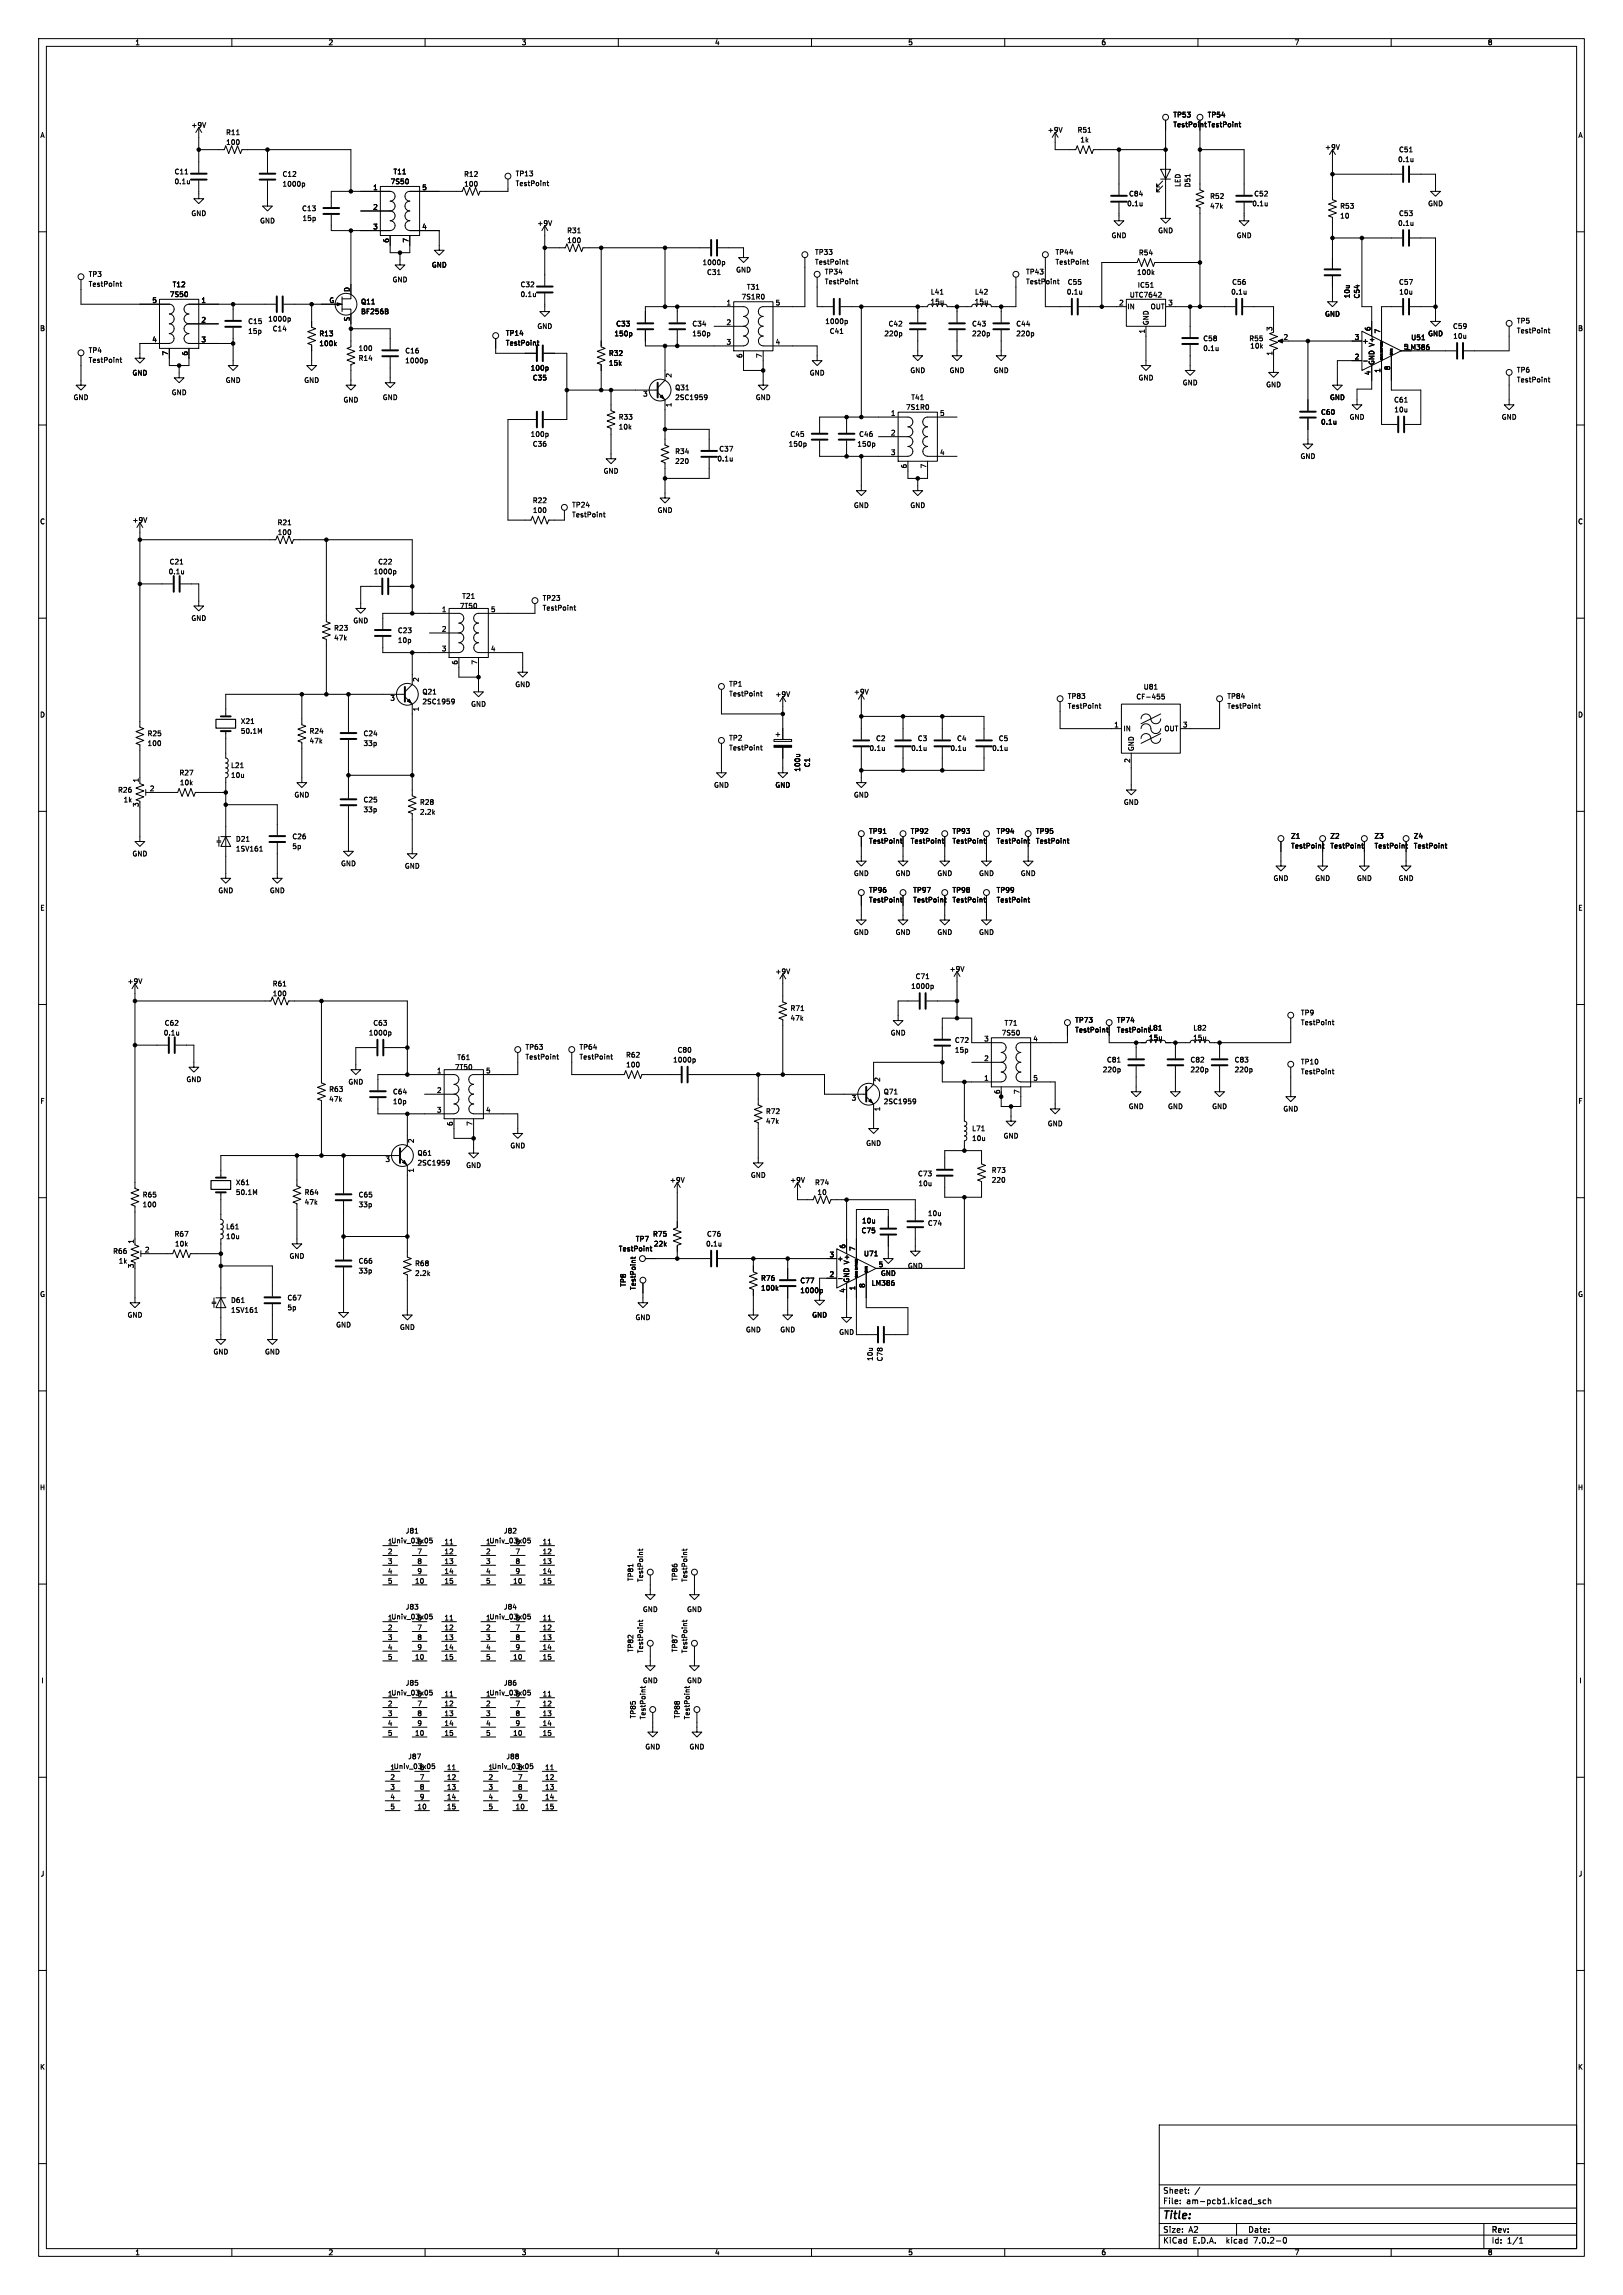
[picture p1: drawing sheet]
<svg xmlns="http://www.w3.org/2000/svg" width="420mm" height="594mm" viewBox="0 0 420 594" stroke-linecap="round" stroke-linejoin="round" font-family="sans-serif">
<defs><g id="words">
<text font-size="2.8" x="301" y="574.8">Title:</text>
<g font-size="2.1">
<text x="301" y="567.9">Sheet:</text>
<text x="301" y="570.6">File:</text>
<text x="307" y="570.6">am-pcb1.kicad_sch</text>
<text x="301" y="580.8">KiCad</text>
<text x="301" y="578">Size:</text>
<text x="307.6" y="578">A2</text>
<text x="308.6" y="580.8">E.D.A.</text>
<text x="317.4" y="580.8">kicad</text>
<text x="323" y="578">Date:</text>
<text x="324.5" y="580.8">7.0.2-0</text>
<text x="386" y="578.2">Rev:</text>
<text x="386" y="580.8">Id:</text>
<text x="390" y="580.8">1/1</text>
</g>
<g font-size="1.8">
<text x="35" y="11.8">1</text>
<text x="85" y="11.8">2</text>
<text x="135" y="11.8">3</text>
<text x="185" y="11.8">4</text>
<text x="235" y="11.8">5</text>
<text x="285" y="11.8">6</text>
<text x="335" y="11.8">7</text>
<text x="385" y="11.8">8</text>
<text x="10.4" y="35.8">A</text>
<text x="49.4" y="33.2">+9V</text>
<text x="58.4" y="35.1">R11</text>
<text x="271.1" y="34.5">+9V</text>
<text x="278.8" y="34.5">R51</text>
<text x="303.5" y="30.5">TP53</text>
<text x="303.5" y="33.1">TestPoint</text>
<text x="312.4" y="30.5">TP54</text>
<text x="312.4" y="33.1">TestPoint</text>
<text x="408.4" y="35.8">A</text>
<text x="58.4" y="37.7">100</text>
<text x="279.5" y="37">1k</text>
<text x="342.8" y="38.9">+9V</text>
<text x="361.9" y="39.6">C51</text>
<text x="45.1" y="45.3">C11</text>
<text x="45.1" y="47.8">0.1u</text>
<text x="73" y="45.9">C12</text>
<text x="101" y="47.8">7S50</text>
<text x="101.7" y="45.3">T11</text>
<text x="120" y="45.9">R12</text>
<text x="133.4" y="45.8">TP13</text>
<text x="361.7" y="42.1">0.1u</text>
<text x="73" y="48.4">1000p</text>
<text x="96.5" y="49.3">1</text>
<text x="109.2" y="49.3">5</text>
<text x="120" y="48.4">100</text>
<text x="133.4" y="48.3">TestPoint</text>
<text x="291.6" y="53.5">0.1u</text>
<text x="292.1" y="51">C84</text>
<text x="305.6" y="48.5" transform="rotate(-90 305.6 48.5)">LED</text>
<text x="308.2" y="48.6" transform="rotate(-90 308.2 48.6)">D51</text>
<text x="313.1" y="51.6">R52</text>
<text x="324" y="53.5">0.1u</text>
<text x="324.5" y="51">C52</text>
<text x="369.5" y="53.5">GND</text>
<text x="49.4" y="56.1">GND</text>
<text x="67.2" y="58">GND</text>
<text x="78.1" y="54.8">C13</text>
<text x="78.2" y="57.3">15p</text>
<text x="96.5" y="54.4">2</text>
<text x="96.5" y="59.4">3</text>
<text x="109.2" y="59.4">4</text>
<text x="139" y="58.6">+9V</text>
<text x="313.1" y="54.2">47k</text>
<text x="346.7" y="54.2">R53</text>
<text x="346.7" y="56.7">10</text>
<text x="361.7" y="58.6">0.1u</text>
<text x="361.9" y="56.1">C53</text>
<text x="100.7" y="62.9" transform="rotate(-90 100.7 62.9)">6</text>
<text x="105.8" y="62.9" transform="rotate(-90 105.8 62.9)">7</text>
<text x="146.7" y="60.5">R31</text>
<text x="146.7" y="63.1">100</text>
<text x="287.6" y="61.8">GND</text>
<text x="299.6" y="60.5">GND</text>
<text x="319.9" y="61.8">GND</text>
<text x="22.9" y="71.8">TP3</text>
<text x="111.7" y="69.4">GND</text>
<text x="181.7" y="68.8">1000p</text>
<text x="182.9" y="71.3">C31</text>
<text x="190.4" y="70.7">GND</text>
<text x="210.8" y="66.1">TP33</text>
<text x="210.8" y="68.6">TestPoint</text>
<text x="213.4" y="71.2">TP34</text>
<text x="265.4" y="71.2">TP43</text>
<text x="273.1" y="66.1">TP44</text>
<text x="273.1" y="68.6">TestPoint</text>
<text x="294.2" y="71.3">100k</text>
<text x="294.6" y="66.2">R54</text>
<text x="22.9" y="74.4">TestPoint</text>
<text x="43.9" y="77">7S50</text>
<text x="44.6" y="74.5">T12</text>
<text x="90.6" y="75.6" transform="rotate(-90 90.6 75.6)">D</text>
<text x="101.5" y="73.2">GND</text>
<text x="134.6" y="74.5">C32</text>
<text x="134.6" y="77">0.1u</text>
<text x="191.8" y="77.7">7S1R0</text>
<text x="193.2" y="75.1">T31</text>
<text x="213.4" y="73.7">TestPoint</text>
<text x="240.8" y="76.4">L41</text>
<text x="252.2" y="76.4">L42</text>
<text x="265.4" y="73.7">TestPoint</text>
<text x="276" y="76.4">0.1u</text>
<text x="276.2" y="73.8">C55</text>
<text x="292.3" y="77.2">UTC7642</text>
<text x="294.3" y="74.6">IC51</text>
<text x="318.5" y="76.4">0.1u</text>
<text x="318.8" y="73.8">C56</text>
<text x="349.4" y="77.3" transform="rotate(-90 349.4 77.3)">10u</text>
<text x="352" y="77.3" transform="rotate(-90 352 77.3)">C54</text>
<text x="361.9" y="73.8">C57</text>
<text x="362" y="76.4">10u</text>
<text x="39.3" y="78.5">5</text>
<text x="52" y="78.5">1</text>
<text x="52" y="83.6">2</text>
<text x="69.3" y="83.4">1000p</text>
<text x="85.2" y="78.5">G</text>
<text x="90.6" y="83.2" transform="rotate(-90 90.6 83.2)">S</text>
<text x="93.4" y="78.9">Q11</text>
<text x="93.4" y="81.5">BF256B</text>
<text x="187.9" y="79.1">1</text>
<text x="200.6" y="79.1">5</text>
<text x="240.7" y="78.9">15u</text>
<text x="252.2" y="78.9">15u</text>
<text x="289.5" y="79.1">2</text>
<text x="291.7" y="80.2">IN</text>
<text x="297.6" y="80.2">OUT</text>
<text x="302.2" y="79.1">3</text>
<text x="342.8" y="82.1">GND</text>
<text x="392.4" y="83.9">TP5</text>
<text x="10.3" y="85.8">B</text>
<text x="39.3" y="88.6">4</text>
<text x="52" y="88.6">3</text>
<text x="64.1" y="84">C15</text>
<text x="64.1" y="86.5">15p</text>
<text x="70.5" y="85.9">C14</text>
<text x="82.6" y="87.2">R13</text>
<text x="82.6" y="89.7">100k</text>
<text x="130.8" y="87.1">TP14</text>
<text x="130.8" y="89.6">TestPoint</text>
<text x="139" y="85.3">GND</text>
<text x="158.9" y="87.2">150p</text>
<text x="159.4" y="84.6">C33</text>
<text x="179.1" y="84.6">C34</text>
<text x="179.1" y="87.2">150p</text>
<text x="187.9" y="84.2">2</text>
<text x="187.9" y="89.3">3</text>
<text x="200.6" y="89.3">4</text>
<text x="213.5" y="84">1000p</text>
<text x="214.6" y="86.5">C41</text>
<text x="228.8" y="87.2">220p</text>
<text x="229.9" y="84.6">C42</text>
<text x="251.5" y="84.6">C43</text>
<text x="251.5" y="87.2">220p</text>
<text x="262.9" y="84.6">C44</text>
<text x="262.9" y="87.2">220p</text>
<text x="296.3" y="86.4" transform="rotate(-90 296.3 86.4)">1</text>
<text x="297.4" y="84.2" transform="rotate(-90 297.4 84.2)">GND</text>
<text x="311.3" y="88.5">C58</text>
<text x="323.2" y="88.5">R55</text>
<text x="329.3" y="85.8" transform="rotate(-90 329.3 85.8)">3</text>
<text x="332.1" y="88">2</text>
<text x="350.5" y="88">3</text>
<text x="352.6" y="89.1">+</text>
<text x="354.7" y="85.8" transform="rotate(-90 354.7 85.8)">6</text>
<text x="357.3" y="86.4" transform="rotate(-90 357.3 86.4)">7</text>
<text x="365.1" y="88.2">U51</text>
<text x="369.5" y="87.2">GND</text>
<text x="375.9" y="85.3">C59</text>
<text x="376" y="87.8">10u</text>
<text x="392.4" y="86.4">TestPoint</text>
<text x="408.3" y="85.8">B</text>
<text x="22.9" y="91.5">TP4</text>
<text x="22.9" y="94">TestPoint</text>
<text x="43.6" y="92.1" transform="rotate(-90 43.6 92.1)">7</text>
<text x="48.6" y="92.1" transform="rotate(-90 48.6 92.1)">6</text>
<text x="92.7" y="93.5">R14</text>
<text x="92.7" y="91">100</text>
<text x="104.8" y="91.6">C16</text>
<text x="104.8" y="94.2">1000p</text>
<text x="157.5" y="92.3">R32</text>
<text x="157.5" y="94.8">15k</text>
<text x="192.2" y="92.7" transform="rotate(-90 192.2 92.7)">6</text>
<text x="197.2" y="92.7" transform="rotate(-90 197.2 92.7)">7</text>
<text x="311.3" y="91">0.1u</text>
<text x="323.4" y="90.4">10k</text>
<text x="329.3" y="92.1" transform="rotate(-90 329.3 92.1)">1</text>
<text x="350.5" y="93.1">2</text>
<text x="355.8" y="94.5" transform="rotate(-90 355.8 94.5)">GND V+</text>
<text x="359.8" y="95.9" transform="rotate(-90 359.8 95.9)">8</text>
<text x="363.2" y="90.6">5LM386</text>
<text x="34.2" y="97.3">GND</text>
<text x="58.3" y="99.2">GND</text>
<text x="78.6" y="99.2">GND</text>
<text x="137.2" y="96.1">100p</text>
<text x="137.8" y="98.6">C35</text>
<text x="174" y="97.8" transform="rotate(-90 174 97.8)">2</text>
<text x="174.6" y="101.2">Q31</text>
<text x="209.5" y="97.3">GND</text>
<text x="235.5" y="96.7">GND</text>
<text x="245.7" y="96.7">GND</text>
<text x="257.1" y="96.7">GND</text>
<text x="294.5" y="98.6">GND</text>
<text x="306" y="99.9">GND</text>
<text x="327.6" y="100.4">GND</text>
<text x="354.7" y="97.2" transform="rotate(-90 354.7 97.2)">4</text>
<text x="357.3" y="96.6" transform="rotate(-90 357.3 96.6)">1</text>
<text x="392.4" y="96.6">TP6</text>
<text x="392.4" y="99.1">TestPoint</text>
<text x="19" y="103.7">GND</text>
<text x="44.4" y="102.4">GND</text>
<text x="88.8" y="104.3">GND</text>
<text x="99" y="103.7">GND</text>
<text x="166.3" y="102.9">3</text>
<text x="174" y="105.4" transform="rotate(-90 174 105.4)">1</text>
<text x="174.6" y="103.7">2SC1959</text>
<text x="195.5" y="103.7">GND</text>
<text x="230.5" y="107.7">1</text>
<text x="234.4" y="106.2">7S1R0</text>
<text x="235.7" y="103.7">T41</text>
<text x="243.2" y="107.7">5</text>
<text x="341.8" y="107.5">C60</text>
<text x="344.1" y="103.7">GND</text>
<text x="360.7" y="104.3">C61</text>
<text x="360.7" y="106.9">10u</text>
<text x="137.2" y="113.2">100p</text>
<text x="160" y="108.8">R33</text>
<text x="160" y="111.3">10k</text>
<text x="204.5" y="113.2">C45</text>
<text x="222.2" y="113.2">C46</text>
<text x="230.5" y="112.8">2</text>
<text x="341.8" y="110">0.1u</text>
<text x="349.2" y="108.8">GND</text>
<text x="388.5" y="108.8">GND</text>
<text x="137.8" y="115.8">C36</text>
<text x="174.6" y="117.7">R34</text>
<text x="185.6" y="119.6">0.1u</text>
<text x="186" y="117">C37</text>
<text x="204" y="115.8">150p</text>
<text x="221.8" y="115.8">150p</text>
<text x="230.5" y="117.9">3</text>
<text x="243.2" y="117.9">4</text>
<text x="336.5" y="118.9">GND</text>
<text x="156.1" y="122.7">GND</text>
<text x="174.6" y="120.2">220</text>
<text x="234.7" y="121.3" transform="rotate(-90 234.7 121.3)">6</text>
<text x="239.8" y="121.3" transform="rotate(-90 239.8 121.3)">7</text>
<text x="137.8" y="130.4">R22</text>
<text x="148" y="131.5">TP24</text>
<text x="220.9" y="131.6">GND</text>
<text x="235.5" y="131.6">GND</text>
<text x="10.3" y="135.8">C</text>
<text x="34.2" y="135.4">+9V</text>
<text x="71.8" y="136.1">R21</text>
<text x="137.8" y="132.9">100</text>
<text x="148" y="134">TestPoint</text>
<text x="170.1" y="132.9">GND</text>
<text x="408.3" y="135.8">C</text>
<text x="71.8" y="138.6">100</text>
<text x="43.6" y="148.8">0.1u</text>
<text x="43.8" y="146.2">C21</text>
<text x="96.6" y="148.8">1000p</text>
<text x="97.8" y="146.2">C22</text>
<text x="119.5" y="155.1">T21</text>
<text x="140.3" y="155.6">TP23</text>
<text x="49.4" y="160.8">GND</text>
<text x="91.3" y="161.5">GND</text>
<text x="114.3" y="158.5">1</text>
<text x="118.9" y="157.7">7T50</text>
<text x="127" y="158.5">5</text>
<text x="140.3" y="158.2">TestPoint</text>
<text x="86.4" y="163.4">R23</text>
<text x="86.4" y="165.9">47k</text>
<text x="102.9" y="164">C23</text>
<text x="102.9" y="166.6">10p</text>
<text x="114.3" y="163.6">2</text>
<text x="114.3" y="168.7">3</text>
<text x="118.5" y="172.1" transform="rotate(-90 118.5 172.1)">6</text>
<text x="123.6" y="172.1" transform="rotate(-90 123.6 172.1)">7</text>
<text x="127" y="168.7">4</text>
<text x="108.6" y="176.6" transform="rotate(-90 108.6 176.6)">2</text>
<text x="109.2" y="179.9">Q21</text>
<text x="133.3" y="178">GND</text>
<text x="188.6" y="177.9">TP1</text>
<text x="220.9" y="179.9">+9V</text>
<text x="295.9" y="178.6">U81</text>
<text x="10.3" y="185.8">D</text>
<text x="100.9" y="181.6">3</text>
<text x="108.6" y="184.2" transform="rotate(-90 108.6 184.2)">1</text>
<text x="109.2" y="182.4">2SC1959</text>
<text x="121.8" y="183.1">GND</text>
<text x="188.6" y="180.4">TestPoint</text>
<text x="200.6" y="180.5">+9V</text>
<text x="276.2" y="181">TP83</text>
<text x="276.2" y="183.6">TestPoint</text>
<text x="294" y="181.2">CF-455</text>
<text x="317.5" y="181">TP84</text>
<text x="317.5" y="183.6">TestPoint</text>
<text x="408.3" y="185.8">D</text>
<text x="38.1" y="190.7">R25</text>
<text x="62.2" y="187.5">X21</text>
<text x="62.2" y="190.1">50.1M</text>
<text x="80" y="190.1">R24</text>
<text x="94" y="190.7">C24</text>
<text x="188.6" y="191.8">TP2</text>
<text x="226.6" y="192">C2</text>
<text x="237.4" y="192">C3</text>
<text x="247.6" y="192">C4</text>
<text x="258.4" y="192">C5</text>
<text x="288.3" y="188.3">1</text>
<text x="290.7" y="189.4">IN</text>
<text x="301.2" y="189.4">OUT</text>
<text x="306" y="188.3">3</text>
<text x="38.1" y="193.2">100</text>
<text x="80" y="192.6">47k</text>
<text x="94" y="193.2">33p</text>
<text x="188.6" y="194.4">TestPoint</text>
<text x="224.9" y="194.5">0.1u</text>
<text x="235.7" y="194.5">0.1u</text>
<text x="245.9" y="194.5">0.1u</text>
<text x="256.7" y="194.5">0.1u</text>
<text x="292.5" y="197.5" transform="rotate(-90 292.5 197.5)">2</text>
<text x="293.6" y="194.4" transform="rotate(-90 293.6 194.4)">GND</text>
<text x="35.9" y="202.6" transform="rotate(-90 35.9 202.6)">1</text>
<text x="46.4" y="200.8">R27</text>
<text x="46.5" y="203.4">10k</text>
<text x="59.7" y="198.9">L21</text>
<text x="59.7" y="201.5">10u</text>
<text x="207.2" y="199.8" transform="rotate(-90 207.2 199.8)">100u</text>
<text x="209.7" y="198.7" transform="rotate(-90 209.7 198.7)">C1</text>
<text x="30.5" y="205.3">R26</text>
<text x="31.9" y="207.8">1k</text>
<text x="35.9" y="208.9" transform="rotate(-90 35.9 208.9)">3</text>
<text x="38.7" y="204.9">2</text>
<text x="76.1" y="206.6">GND</text>
<text x="94" y="207.8">C25</text>
<text x="108.6" y="208.5">R28</text>
<text x="184.7" y="204">GND</text>
<text x="200.6" y="204">GND</text>
<text x="220.9" y="206.6">GND</text>
<text x="290.7" y="208.5">GND</text>
<text x="94" y="210.4">33p</text>
<text x="108.6" y="211">2.2k</text>
<text x="224.8" y="216">TP91</text>
<text x="235.6" y="216">TP92</text>
<text x="246.4" y="216">TP93</text>
<text x="257.8" y="216">TP94</text>
<text x="268" y="216">TP95</text>
<text x="34.2" y="221.8">GND</text>
<text x="61" y="218">D21</text>
<text x="61" y="220.5">1SV161</text>
<text x="75.6" y="217.4">C26</text>
<text x="75.6" y="219.9">5p</text>
<text x="224.8" y="218.5">TestPoint</text>
<text x="235.6" y="218.5">TestPoint</text>
<text x="246.4" y="218.5">TestPoint</text>
<text x="257.8" y="218.5">TestPoint</text>
<text x="268" y="218.5">TestPoint</text>
<text x="334" y="217.2">Z1</text>
<text x="334" y="219.8">TestPoint</text>
<text x="344.2" y="217.2">Z2</text>
<text x="344.2" y="219.8">TestPoint</text>
<text x="355.6" y="217.2">Z3</text>
<text x="355.6" y="219.8">TestPoint</text>
<text x="365.8" y="217.2">Z4</text>
<text x="365.8" y="219.8">TestPoint</text>
<text x="88.2" y="224.3">GND</text>
<text x="104.7" y="225">GND</text>
<text x="220.9" y="226.9">GND</text>
<text x="231.7" y="226.9">GND</text>
<text x="242.5" y="226.9">GND</text>
<text x="253.3" y="226.9">GND</text>
<text x="264.1" y="226.9">GND</text>
<text x="56.4" y="231.3">GND</text>
<text x="69.8" y="231.3">GND</text>
<text x="224.8" y="231.2">TP96</text>
<text x="224.8" y="233.7">TestPoint</text>
<text x="236.2" y="231.2">TP97</text>
<text x="236.2" y="233.7">TestPoint</text>
<text x="246.4" y="231.2">TP98</text>
<text x="246.4" y="233.7">TestPoint</text>
<text x="257.8" y="231.2">TP99</text>
<text x="257.8" y="233.7">TestPoint</text>
<text x="329.5" y="228.2">GND</text>
<text x="340.3" y="228.2">GND</text>
<text x="351.1" y="228.2">GND</text>
<text x="361.9" y="228.2">GND</text>
<text x="10.4" y="235.8">E</text>
<text x="408.3" y="235.8">E</text>
<text x="220.9" y="242.1">GND</text>
<text x="231.7" y="242.1">GND</text>
<text x="242.5" y="242.1">GND</text>
<text x="253.3" y="242.1">GND</text>
<text x="245.7" y="251.6">+9V</text>
<text x="32.9" y="254.8">+9V</text>
<text x="70.5" y="255.5">R61</text>
<text x="70.5" y="258">100</text>
<text x="200.6" y="252.3">+9V</text>
<text x="235.7" y="256.1">1000p</text>
<text x="236.9" y="253.6">C71</text>
<text x="204.5" y="261.8">R71</text>
<text x="336.6" y="263">TP9</text>
<text x="42.3" y="268.2">0.1u</text>
<text x="42.5" y="265.6">C62</text>
<text x="95.4" y="268.2">1000p</text>
<text x="96.5" y="265.6">C63</text>
<text x="204.5" y="264.3">47k</text>
<text x="230.4" y="268.2">GND</text>
<text x="254.6" y="269.6">3</text>
<text x="259.1" y="268.2">7S50</text>
<text x="259.9" y="265.6">T71</text>
<text x="267.3" y="269.6">4</text>
<text x="278.1" y="264.9">TP73</text>
<text x="278.1" y="267.4">TestPoint</text>
<text x="288.9" y="264.9">TP74</text>
<text x="288.9" y="267.4">TestPoint</text>
<text x="297.2" y="269.4">15u</text>
<text x="297.3" y="266.9">L81</text>
<text x="308.7" y="269.4">15u</text>
<text x="308.7" y="266.9">L82</text>
<text x="336.6" y="265.5">TestPoint</text>
<text x="118.3" y="274.5">T61</text>
<text x="135.9" y="271.8">TP63</text>
<text x="135.9" y="274.4">TestPoint</text>
<text x="149.9" y="271.8">TP64</text>
<text x="149.9" y="274.4">TestPoint</text>
<text x="161.9" y="273.9">R62</text>
<text x="174.1" y="275.1">1000p</text>
<text x="175.3" y="272.6">C80</text>
<text x="247" y="270.1">C72</text>
<text x="247" y="272.6">15p</text>
<text x="254.6" y="274.7">2</text>
<text x="286.4" y="275.1">C81</text>
<text x="308" y="275.1">C82</text>
<text x="319.4" y="275.1">C83</text>
<text x="336.6" y="275.7">TP10</text>
<text x="48.2" y="280.2">GND</text>
<text x="90.1" y="280.9">GND</text>
<text x="113" y="277.9">1</text>
<text x="117.7" y="277">7T50</text>
<text x="125.7" y="277.9">5</text>
<text x="162" y="276.4">100</text>
<text x="228" y="280.1" transform="rotate(-90 228 280.1)">2</text>
<text x="254.6" y="279.8">1</text>
<text x="267.3" y="279.8">5</text>
<text x="285.3" y="277.7">220p</text>
<text x="308" y="277.7">220p</text>
<text x="319.4" y="277.7">220p</text>
<text x="336.6" y="278.2">TestPoint</text>
<text x="10.4" y="285.8">F</text>
<text x="85.1" y="282.8">R63</text>
<text x="85.1" y="285.3">47k</text>
<text x="101.6" y="283.4">C64</text>
<text x="101.6" y="285.9">10p</text>
<text x="113" y="283">2</text>
<text x="220.3" y="285.1">3</text>
<text x="228" y="287.7" transform="rotate(-90 228 287.7)">1</text>
<text x="228.6" y="283.4">Q71</text>
<text x="228.6" y="285.9">2SC1959</text>
<text x="258.8" y="283.2" transform="rotate(-90 258.8 283.2)">6</text>
<text x="263.9" y="283.2" transform="rotate(-90 263.9 283.2)">7</text>
<text x="292" y="287.2">GND</text>
<text x="302.2" y="287.2">GND</text>
<text x="313.6" y="287.2">GND</text>
<text x="332" y="287.8">GND</text>
<text x="408.4" y="285.8">F</text>
<text x="113" y="288">3</text>
<text x="117.2" y="291.5" transform="rotate(-90 117.2 291.5)">6</text>
<text x="122.3" y="291.5" transform="rotate(-90 122.3 291.5)">7</text>
<text x="125.7" y="288">4</text>
<text x="198.1" y="288.5">R72</text>
<text x="198.1" y="291">47k</text>
<text x="251.5" y="292.9">L71</text>
<text x="271.1" y="291.7">GND</text>
<text x="107.3" y="295.9" transform="rotate(-90 107.3 295.9)">2</text>
<text x="108" y="299.3">Q61</text>
<text x="132" y="297.4">GND</text>
<text x="224.1" y="296.7">GND</text>
<text x="251.5" y="295.5">10u</text>
<text x="259.6" y="294.8">GND</text>
<text x="99.7" y="301">3</text>
<text x="107.3" y="303.6" transform="rotate(-90 107.3 303.6)">1</text>
<text x="108" y="301.8">2SC1959</text>
<text x="120.6" y="302.4">GND</text>
<text x="194.2" y="305">GND</text>
<text x="237.5" y="304.6">C73</text>
<text x="256.5" y="303.7">R73</text>
<text x="36.8" y="310.1">R65</text>
<text x="61" y="306.9">X61</text>
<text x="61" y="309.4">50.1M</text>
<text x="78.7" y="309.4">R64</text>
<text x="78.7" y="312">47k</text>
<text x="92.7" y="310.1">C65</text>
<text x="173.3" y="306.3">+9V</text>
<text x="204.4" y="306.3">+9V</text>
<text x="210.8" y="306.9">R74</text>
<text x="211.5" y="309.4">10</text>
<text x="237.6" y="307.1">10u</text>
<text x="256.5" y="306.3">220</text>
<text x="36.8" y="312.6">100</text>
<text x="92.7" y="312.6">33p</text>
<text x="223" y="316.8">10u</text>
<text x="240" y="317.4">C74</text>
<text x="240" y="314.9">10u</text>
<text x="34.7" y="322" transform="rotate(-90 34.7 322)">1</text>
<text x="45.1" y="320.2">R67</text>
<text x="45.2" y="322.8">10k</text>
<text x="58.4" y="318.3">L61</text>
<text x="58.4" y="320.9">10u</text>
<text x="164.5" y="321.5">TP7</text>
<text x="168.9" y="320.2">R75</text>
<text x="169.1" y="322.8">22k</text>
<text x="182.6" y="322.8">0.1u</text>
<text x="182.9" y="320.2">C76</text>
<text x="218.8" y="323.2" transform="rotate(-90 218.8 323.2)">6</text>
<text x="221.4" y="323.9" transform="rotate(-90 221.4 323.9)">7</text>
<text x="222.9" y="319.3">C75</text>
<text x="29.2" y="324.7">R66</text>
<text x="30.6" y="327.2">1k</text>
<text x="34.7" y="328.3" transform="rotate(-90 34.7 328.3)">3</text>
<text x="37.4" y="324.2">2</text>
<text x="74.8" y="325.9">GND</text>
<text x="92.7" y="327.2">C66</text>
<text x="92.7" y="329.8">33p</text>
<text x="107.3" y="327.8">R68</text>
<text x="160" y="324">TestPoint</text>
<text x="214.6" y="325.5">3</text>
<text x="216.7" y="326.6">+</text>
<text x="223.5" y="325.3">U71</text>
<text x="227.3" y="328">5</text>
<text x="234.9" y="328.5">GND</text>
<text x="10.3" y="335.8">G</text>
<text x="107.3" y="330.4">2.2k</text>
<text x="162.1" y="333.1" transform="rotate(-90 162.1 333.1)">TP8</text>
<text x="164.7" y="334" transform="rotate(-90 164.7 334)">TestPoint</text>
<text x="196.9" y="331.7">R76</text>
<text x="196.9" y="334.2">100k</text>
<text x="207" y="332.3">C77</text>
<text x="207" y="334.8">1000p</text>
<text x="214.6" y="330.6">2</text>
<text x="218.8" y="334.7" transform="rotate(-90 218.8 334.7)">4</text>
<text x="219.9" y="332" transform="rotate(-90 219.9 332)">GND V+</text>
<text x="221.4" y="334" transform="rotate(-90 221.4 334)">1</text>
<text x="223.9" y="333.4" transform="rotate(-90 223.9 333.4)">8</text>
<text x="225.5" y="332.9">LM386</text>
<text x="227.9" y="330.4">GND</text>
<text x="408.3" y="335.8">G</text>
<text x="32.9" y="341.2">GND</text>
<text x="59.7" y="337.4">D61</text>
<text x="59.7" y="339.9">1SV161</text>
<text x="74.3" y="336.7">C67</text>
<text x="74.3" y="339.3">5p</text>
<text x="164.4" y="341.8">GND</text>
<text x="210.1" y="341.2">GND</text>
<text x="86.9" y="343.7">GND</text>
<text x="103.4" y="344.4">GND</text>
<text x="192.9" y="345">GND</text>
<text x="201.8" y="345">GND</text>
<text x="217.1" y="345.6">GND</text>
<text x="55.2" y="350.7">GND</text>
<text x="68.5" y="350.7">GND</text>
<text x="226" y="352.3" transform="rotate(-90 226 352.3)">10u</text>
<text x="228.5" y="352.4" transform="rotate(-90 228.5 352.4)">C78</text>
<text x="10.3" y="385.8">H</text>
<text x="408.2" y="385.8">H</text>
<text x="100.3" y="399.8">1Univ_03x05</text>
<text x="104.9" y="397.1">J81</text>
<text x="107.9" y="399.8">6</text>
<text x="114.9" y="399.8">11</text>
<text x="125.7" y="399.8">1Univ_03x05</text>
<text x="130.3" y="397.1">J82</text>
<text x="133.3" y="399.8">6</text>
<text x="140.3" y="399.8">11</text>
<text x="100.3" y="402.3">2</text>
<text x="100.3" y="404.9">3</text>
<text x="100.3" y="407.4">4</text>
<text x="107.9" y="402.3">7</text>
<text x="107.9" y="404.9">8</text>
<text x="107.9" y="407.4">9</text>
<text x="114.9" y="402.3">12</text>
<text x="114.9" y="404.9">13</text>
<text x="114.9" y="407.4">14</text>
<text x="125.7" y="402.3">2</text>
<text x="125.7" y="404.9">3</text>
<text x="125.7" y="407.4">4</text>
<text x="133.3" y="402.3">7</text>
<text x="133.3" y="404.9">8</text>
<text x="133.3" y="407.4">9</text>
<text x="140.3" y="402.3">12</text>
<text x="140.3" y="404.9">13</text>
<text x="140.3" y="407.4">14</text>
<text x="100.3" y="410">5</text>
<text x="107.3" y="410">10</text>
<text x="114.9" y="410">15</text>
<text x="125.7" y="410">5</text>
<text x="132.7" y="410">10</text>
<text x="140.3" y="410">15</text>
<text x="164" y="409.3" transform="rotate(-90 164 409.3)">TP81</text>
<text x="166.6" y="409.5" transform="rotate(-90 166.6 409.5)">TestPoint</text>
<text x="175.5" y="409.3" transform="rotate(-90 175.5 409.3)">TP86</text>
<text x="178" y="409.5" transform="rotate(-90 178 409.5)">TestPoint</text>
<text x="100.3" y="419.5">1Univ_03x05</text>
<text x="104.9" y="416.7">J83</text>
<text x="107.9" y="419.5">6</text>
<text x="114.9" y="419.5">11</text>
<text x="125.7" y="419.5">1Univ_03x05</text>
<text x="130.3" y="416.7">J84</text>
<text x="133.3" y="419.5">6</text>
<text x="140.3" y="419.5">11</text>
<text x="166.3" y="417.4">GND</text>
<text x="177.7" y="417.4">GND</text>
<text x="100.3" y="422">2</text>
<text x="100.3" y="424.6">3</text>
<text x="107.9" y="422">7</text>
<text x="107.9" y="424.6">8</text>
<text x="114.9" y="422">12</text>
<text x="114.9" y="424.6">13</text>
<text x="125.7" y="422">2</text>
<text x="125.7" y="424.6">3</text>
<text x="133.3" y="422">7</text>
<text x="133.3" y="424.6">8</text>
<text x="140.3" y="422">12</text>
<text x="140.3" y="424.6">13</text>
<text x="100.3" y="427.1">4</text>
<text x="100.3" y="429.6">5</text>
<text x="107.3" y="429.6">10</text>
<text x="107.9" y="427.1">9</text>
<text x="114.9" y="427.1">14</text>
<text x="114.9" y="429.6">15</text>
<text x="125.7" y="427.1">4</text>
<text x="125.7" y="429.6">5</text>
<text x="132.7" y="429.6">10</text>
<text x="133.3" y="427.1">9</text>
<text x="140.3" y="427.1">14</text>
<text x="140.3" y="429.6">15</text>
<text x="164" y="427.7" transform="rotate(-90 164 427.7)">TP82</text>
<text x="166.6" y="428" transform="rotate(-90 166.6 428)">TestPoint</text>
<text x="175.5" y="427.7" transform="rotate(-90 175.5 427.7)">TP87</text>
<text x="178" y="428" transform="rotate(-90 178 428)">TestPoint</text>
<text x="10.6" y="435.8">I</text>
<text x="104.9" y="436.4">J85</text>
<text x="130.3" y="436.4">J86</text>
<text x="166.3" y="435.8">GND</text>
<text x="177.7" y="435.8">GND</text>
<text x="408.6" y="435.8">I</text>
<text x="100.3" y="439.2">1Univ_03x05</text>
<text x="100.3" y="441.7">2</text>
<text x="107.9" y="439.2">6</text>
<text x="107.9" y="441.7">7</text>
<text x="114.9" y="439.2">11</text>
<text x="114.9" y="441.7">12</text>
<text x="125.7" y="439.2">1Univ_03x05</text>
<text x="125.7" y="441.7">2</text>
<text x="133.3" y="439.2">6</text>
<text x="133.3" y="441.7">7</text>
<text x="140.3" y="439.2">11</text>
<text x="140.3" y="441.7">12</text>
<text x="100.3" y="444.2">3</text>
<text x="100.3" y="446.8">4</text>
<text x="100.3" y="449.3">5</text>
<text x="107.3" y="449.3">10</text>
<text x="107.9" y="444.2">8</text>
<text x="107.9" y="446.8">9</text>
<text x="114.9" y="444.2">13</text>
<text x="114.9" y="446.8">14</text>
<text x="114.9" y="449.3">15</text>
<text x="125.7" y="444.2">3</text>
<text x="125.7" y="446.8">4</text>
<text x="125.7" y="449.3">5</text>
<text x="132.7" y="449.3">10</text>
<text x="133.3" y="444.2">8</text>
<text x="133.3" y="446.8">9</text>
<text x="140.3" y="444.2">13</text>
<text x="140.3" y="446.8">14</text>
<text x="140.3" y="449.3">15</text>
<text x="164.7" y="444.9" transform="rotate(-90 164.7 444.9)">TP85</text>
<text x="167.2" y="445.1" transform="rotate(-90 167.2 445.1)">TestPoint</text>
<text x="176.1" y="444.9" transform="rotate(-90 176.1 444.9)">TP88</text>
<text x="178.6" y="445.1" transform="rotate(-90 178.6 445.1)">TestPoint</text>
<text x="105.6" y="455.5">J87</text>
<text x="131" y="455.5">J88</text>
<text x="166.9" y="452.9">GND</text>
<text x="178.3" y="452.9">GND</text>
<text x="100.9" y="458.2">1Univ_03x05</text>
<text x="100.9" y="460.8">2</text>
<text x="108.6" y="458.2">6</text>
<text x="108.6" y="460.8">7</text>
<text x="115.6" y="458.2">11</text>
<text x="115.6" y="460.8">12</text>
<text x="126.3" y="458.2">1Univ_03x05</text>
<text x="126.3" y="460.8">2</text>
<text x="134" y="458.2">6</text>
<text x="134" y="460.8">7</text>
<text x="141" y="458.2">11</text>
<text x="141" y="460.8">12</text>
<text x="100.9" y="463.3">3</text>
<text x="100.9" y="465.8">4</text>
<text x="108.6" y="463.3">8</text>
<text x="108.6" y="465.8">9</text>
<text x="115.6" y="463.3">13</text>
<text x="115.6" y="465.8">14</text>
<text x="126.3" y="463.3">3</text>
<text x="126.3" y="465.8">4</text>
<text x="134" y="463.3">8</text>
<text x="134" y="465.8">9</text>
<text x="141" y="463.3">13</text>
<text x="141" y="465.8">14</text>
<text x="100.9" y="468.4">5</text>
<text x="107.9" y="468.4">10</text>
<text x="115.6" y="468.4">15</text>
<text x="126.3" y="468.4">5</text>
<text x="133.3" y="468.4">10</text>
<text x="141" y="468.4">15</text>
<text x="10.4" y="485.8">J</text>
<text x="408.4" y="485.8">J</text>
<text x="10.3" y="535.8">K</text>
<text x="408.3" y="535.8">K</text>
<text x="35" y="583.8">1</text>
<text x="85" y="583.8">2</text>
<text x="135" y="583.8">3</text>
<text x="185" y="583.8">4</text>
<text x="235" y="583.8">5</text>
<text x="285" y="583.8">6</text>
<text x="335" y="583.8">7</text>
<text x="385" y="583.8">8</text>
</g>
<g font-size=".7">
<text x="357.9" y="93.2" transform="rotate(-90 357.9 93.2)">GAINBYPASS</text>
<text x="360.4" y="91.9" transform="rotate(-90 360.4 91.9)">GAIN</text>
<text x="224.5" y="329.4" transform="rotate(-90 224.5 329.4)">GAIN</text>
<text x="222" y="330.7" transform="rotate(-90 222 330.7)">GAINBYPASS</text>
</g>
</g></defs>
<g fill="none" stroke="#000" stroke-width=".26">
<path d="M10 10h400v574h-400zM12 12h396v570h-396zM60 10v2M110 10v2M160 10v2M210 10v2M260 10v2M310 10v2M360 10v2M51.4 38.7h6.6l.4-1 .8 2.1 .7-2.1 .8 2.1 .8-2.1 .7 2.1 .4-1.1h28.2v10.8M51.4 33v11.7M51.4 33l-.7 1.3"/>
<path d="M51.4 33l.8 1.3M53.2 31.7l-.4 1.3M69.2 38.7v6M273 34.3v4.4h5.4l.4-1 .7 2.1 .8-2.1 .8 2.1 .7-2.1 .8 2.1 .4-1.1h18.6M273 34.3l-.7 1.3M273 34.3l.8 1.3M274.9 33l-.5 1.2M289.6 38.7v11.7M301.6 31.1v25.4h1.3l-1.3 1.3-1.2-1.3h1.2M310.5 31.1v18l1 .4-2 .8 2 .8-2 .7 2 .8-2 .7 1 .4v25.7M310.5 38.7h11.4v11.7M311.7 32h.5"/>
<path d="M320.6 32h.5M320.8 31.6v1.1l.3 .1M344.8 38.7v13l1 .4-2 .7 2 .8-2 .8 2 .7-2 .8 1 .4v13.2M344.8 38.7l-.8 1.3M344.8 38.7l.8 1.3M346.6 37.4l-.4 1.3M10 60h2M51.4 46.7v4.7h1.3l-1.3 1.3-1.2-1.3h1.2M69.2 46.7v6.6h1.3l-1.3 1.3-1.3-1.3h1.3M78.4 47.4l.4 .2v.5l-.4 .1M85.7 55.6v4.1h15.3M90.8 59.7v17.6h-2.3"/>
<path d="M93.3 54.6h7.7M98.4 48.3h10.2v12.7h-10.2zM101 54.6a1.27 1.27 0 0 1 1.2 1.3 1.27 1.27 0 0 1-1.2 1.2 1.26 1.26 0 0 1 1.2 1.3 1.26 1.26 0 0 1-1.2 1.3M101 52.1a1.26 1.26 0 0 1 1.2 1.2 1.26 1.26 0 0 1-1.2 1.3M101 52a1.26 1.26 0 0 0 1.2-1.2 1.26 1.26 0 0 0-1.2-1.3h-15.3v4.1M106 52.1a1.27 1.27 0 0 0-1.2 1.2 1.27 1.27 0 0 0 1.2 1.3 1.26 1.26 0 0 0-1.2 1.3 1.26 1.26 0 0 0 1.2 1.2M106 59.7h7.7v5.1h1.2l-1.2 1.2-1.3-1.2h1.3M106.1 57.1a1.23 1.23 0 0 0-1.3 1.3 1.24 1.24 0 0 0 1.3 1.3M131.4 46.4v3.1h-7.2l-.4 1-.7-2-.8 2-.8-2-.7 2-.8-2-.4 1h-13.6a1.26 1.26 0 0 0-1.2 1.3 1.26 1.26 0 0 0 1.2 1.2M141 58.4l-.8 1.3M141 58.4v15.5M141 58.4l.7 1.3"/>
<path d="M141.5 47.2h.5M141.7 46.8v1.1l.3 .2M142.8 57.1l-.4 1.3M289.6 52.5v4.6h-1.3l1.3 1.3 1.2-1.3h-1.2M300.4 43.8h2.5l-1.3 2.6zM300.4 46.4h2.5M300.9 48.1l-1.6 1.6v-.8v.8h.8M300.9 46.9l-1.6 1.5v-.8v.8h.8M321.9 52.5v4.6h-1.2l1.2 1.3 1.3-1.3h-1.3M344.8 45.1h18M364.9 45.1h6.6v4.4h1.2l-1.2 1.3-1.3-1.3h1.3M408 60h2"/>
<path d="M21 72.4v6.3h22.8a1.27 1.27 0 0 1 1.3 1.3 1.27 1.27 0 0 1-1.3 1.3 1.26 1.26 0 0 1 1.3 1.2 1.26 1.26 0 0 1-1.3 1.3M31 73.3h.5M31.2 72.8v1.1l.3 .2M41.3 77.5h10.1v12.7h-10.1zM60.3 78.7v4.1M71.4 78.7h-22.5a1.27 1.27 0 0 0-1.3 1.3 1.27 1.27 0 0 0 1.3 1.3 1.26 1.26 0 0 0-1.3 1.2 1.26 1.26 0 0 0 1.3 1.3M73.4 78.7h15.1M80.6 78.7v6l1.1 .4-2.1 .8 2.1 .7-2.1 .8 2.1 .7-2.1 .8 1 .4v5.3h1.3l-1.3 1.3-1.2-1.3h1.2M88.5 76.8v3.8M101 61v4.4h5v-4.4M103.5 65.4v3.2h1.3l-1.3 1.2-1.3-1.2h1.3M141 75.9v4.7h1.2l-1.2 1.3-1.3-1.3h1.3"/>
<path d="M141 64.1h5.3l.4-1 .7 2.1 .8-2.1 .8 2.1 .7-2.1 .8 2.1 .4-1.1h32.9M155.6 64.1v25.7l1 .4-2 .7 2 .8-2 .8 2 .7-2 .8 1 .4v6.6M172.1 64.1v15.3M175.3 79.4v4M185.8 64.1h6.6v2.6h1.3l-1.3 1.2-1.3-1.2h1.3M187.1 67.7l.4 .2v.5l-.4 .1M189.9 78.1h10.1v12.7h-10.1zM208.3 66.7v12.7h-10.8a1.27 1.27 0 0 0-1.3 1.2 1.27 1.27 0 0 0 1.3 1.3 1.27 1.27 0 0 0-1.3 1.3 1.27 1.27 0 0 0 1.3 1.3 1.26 1.26 0 0 0-1.3 1.2 1.26 1.26 0 0 0 1.3 1.3M211.5 71.8v7.6h4M217.6 79.4h22.4l.2-.5 .5-.2 .4 .2 .2 .5M219 67.6h.5M219.2 67.1v1.1l.3 .2"/>
<path d="M221.5 72.6h.5M221.7 72.2v1.1l.3 .2M222.9 79.4v28.5M237.5 79.4v4M243.3 76.2h.8M243.8 79.4l.2-.5 .5-.2 .4 .2 .2 .5h6.4l.2-.5 .5-.2 .4 .3 .1 .4M247.6 79.4v4M259.1 79.4v4M262.9 71.8v7.6h-6.4l-.1-.5-.5-.2-.4 .2-.2 .5M270.5 66.7v12.7h6.6M273.6 72.6h.5M273.8 72.2v1.1l.3 .2"/>
<path d="M279.1 79.4h12.4M281.2 67.6h.5M281.4 67.1v1.1l.3 .2M291.5 77.5h10.1v7h-10.1zM297.7 74.4h.7M298.3 70.6l.3 .5M298.6 70.2l-.5 .5M300.3 75.6l.2 .3-.1 .3-.7 .7h.8M301.6 79.4h18.1M308 79.4v7.8M310.5 67.9h-11.7l-.4 1.1-.7-2.1-.8 2.1-.7-2.1-.8 2.1-.8-2.1-.3 1h-9.2v11.5M321.7 79.4h7.9v5.1"/>
<path d="M344.8 71.5v6.6h1.3l-1.3 1.3-1.3-1.3h1.3M344.8 61.6h18M352.4 61.6v17.8h2.6v7.6M362.8 79.4h-5.3v8.9M364.9 61.6h6.6v21.6h1.2l-1.2 1.3-1.3-1.3h1.3M364.9 79.4h6.6M21 92.1v7.6h1.2l-1.2 1.3-1.3-1.3h1.3M31 93h.5M31.2 92.5v1.1l.3 .2M43.8 83.8a1.27 1.27 0 0 1 1.3 1.3 1.27 1.27 0 0 1-1.3 1.3 1.26 1.26 0 0 1 1.2 1.2 1.26 1.26 0 0 1-1.2 1.3h-7.6v3.8h1.3l-1.3 1.3-1.3-1.3h1.3M43.8 90.2v4.4h5.1v-4.4M46.4 94.6v3.2h1.2l-1.2 1.3-1.3-1.3h1.3"/>
<path d="M56.5 83.8h-7.6a1.27 1.27 0 0 0-1.3 1.3 1.27 1.27 0 0 0 1.3 1.3 1.26 1.26 0 0 0-1.3 1.2 1.26 1.26 0 0 0 1.3 1.3h11.4M60.3 84.8v9.8h1.3l-1.3 1.3-1.2-1.3h1.2M74.7 82.3l.4 .2v.5l-.4 .1M86.7 89l.3 .5M87 88.6l-.4 .5M88.5 80h2.3v9.8l-1 .4 2 .7-2 .8 2 .8-2 .7 2 .8-1 .4v5.3h1.3l-1.3 1.3-1.3-1.3h1.3M90.8 85.1h10.2v5.3M100.1 80.6l.3 .2-.2 .4M100.3 80v.5M101 92.5v6.6h1.2l-1.2 1.2-1.3-1.2h1.3M110.1 93.1l.5 .2-.1 .5-.4 .1M128.3 87.6v3.8h10.4"/>
<path d="M139 88.5h.5M139.2 88.1v1.1l.3 .2M140.7 91.4h6v17.2h-6M141.7 95.1v.7M163.4 86.2v.7M167 85.5v4h25.4a1.26 1.26 0 0 0 1.3-1.2 1.26 1.26 0 0 0-1.3-1.3M167 83.4v-4h25.4a1.27 1.27 0 0 1 1.3 1.2 1.27 1.27 0 0 1-1.3 1.3 1.26 1.26 0 0 1 1.3 1.3 1.26 1.26 0 0 1-1.3 1.2M172.1 89.5v8.9l-1.9 1.9M175.3 85.5v4M183.6 86.2v.7M184.8 84.5h7.6M192.4 84.5a1.26 1.26 0 0 1 1.3 1.2 1.26 1.26 0 0 1-1.3 1.3"/>
<path d="M192.4 90.8v5.1h5.1M197.5 90.8v8.9h1.3l-1.3 1.3-1.3-1.3h1.3M197.5 87a1.23 1.23 0 0 0-1.2 1.3 1.24 1.24 0 0 0 1.2 1.2h14v3.8h1.2l-1.2 1.3-1.3-1.3h1.3M218.8 82.9l.5 .3-.1 .5-.4 .1M233.2 86.2v.7M237.5 85.5v6.6h1.3l-1.3 1.2-1.3-1.2h1.3M247.6 85.5v6.6h1.3l-1.3 1.2-1.2-1.2h1.2M255.9 86.2v.7M259.1 85.5v6.6h1.2l-1.2 1.2-1.3-1.2h1.3M267.4 86.2v.7M296.5 84.5v10.1h1.3l-1.3 1.3-1.2-1.3h1.2M308 89.3v6.6h1.2l-1.2 1.3-1.3-1.3h1.3"/>
<path d="M329.6 86l-1.1 .4 2.1 .7-2.1 .8 2.1 .7-2.1 .8 2.1 .8-1 .4v5.8h1.2l-1.2 1.3-1.3-1.3h1.3M331.1 88.3h1M333.4 88.3h19M338.5 88.3v18M352.4 85.7l10.2 5.1-10.2 5.1zM352.4 93.3h-6.3v6.4h1.2l-1.2 1.3-1.3-1.3h1.3M352.9 93.4h.9M355 94.6v6.1h-3.8v4.1h1.2l-1.2 1.2-1.3-1.2h1.3M357.5 93.3v16.6h4.1M360 92.1v8.9h7.7v8.9h-4.1M362.6 90.8h14.2M367.9 88h.8"/>
<path d="M390.5 97.2v7.6h1.3l-1.3 1.2-1.2-1.2h1.2M390.5 84.5v6.3h-11.7M400.6 98h.5M400.6 85.3h.5M400.8 84.9v1.1l.3 .2M400.8 97.6v1.1l.3 .2M10 110h2M138.7 108.6h-7.3v26h6l.4-1 .8 2 .7-2 .8 2 .7-2 .8 2 .4-1h4v-2.5M141.7 112.2v.7M146.7 101h23.4M158.1 101v5.3l1 .4-2 .7 2 .8-2 .8 2 .7-2 .8 1 .4v7.8h1.3l-1.3 1.3-1.3-1.3h1.3M170.2 101.6l1.9 1.9v11.7l1 .4-2 .7 2 .8-2 .8 2 .7-2 .8 1 .4v9.1h1.3l-1.3 1.3-1.3-1.3h1.3"/>
<path d="M172.1 111.1h11.4v5.4M182.5 102.2l.4 .1 .1 .6-.3 .5-.3 .1M183 102.7l-.5 .3M183.5 118.5v5.3h-11.4M208.5 114.7v.8M212.1 112v-4.1h22.8a1.27 1.27 0 0 1 1.3 1.3 1.27 1.27 0 0 1-1.3 1.3 1.26 1.26 0 0 1 1.3 1.2 1.26 1.26 0 0 1-1.3 1.3M212.1 114v4.1h22.8M219.1 107.9v4.1M219.1 114v4.1M222.9 118.1v8.9h1.3l-1.3 1.3-1.3-1.3h1.3M226.3 114.7v.8M227.3 113h7.6"/>
<path d="M232.4 106.7h10.2v12.7h-10.2zM234.9 113a1.27 1.27 0 0 1 1.3 1.3 1.27 1.27 0 0 1-1.3 1.3 1.26 1.26 0 0 1 1.3 1.2 1.26 1.26 0 0 1-1.3 1.3M234.9 119.4v4.4h5.1v-4.4M240 118.1h7.6M240.1 115.6a1.23 1.23 0 0 0-1.3 1.2 1.24 1.24 0 0 0 1.3 1.3M247.6 107.9h-7.6a1.27 1.27 0 0 0-1.2 1.3 1.27 1.27 0 0 0 1.2 1.3 1.27 1.27 0 0 0-1.2 1.3 1.27 1.27 0 0 0 1.2 1.2 1.26 1.26 0 0 0-1.2 1.3 1.26 1.26 0 0 0 1.2 1.2M338.5 108.3v6.6h1.2l-1.2 1.3-1.3-1.3h1.3M408 110h2M36.2 139.7h35.2l.4-1 .7 2 .8-2 .7 2 .8-2 .8 2 .3-1h30.8v19M36.2 135.3v52.9l1 .4-2 .8 2 .7-2 .8 2 .7-2 .8 1 .4v9.8M36.2 135.3l-.8 1.2M36.2 135.3l.8 1.2"/>
<path d="M38 133.9l-.4 1.3M84.5 139.7v21.2l1 .4-2.1 .8 2.1 .7-2.1 .8 2.1 .7-2.1 .8 1.1 .4v14.2M156.1 133h.5M156.3 132.5v1.1l.3 .2M237.5 123.8v3.2h-1.3l1.3 1.3 1.3-1.3h-1.3M10 160h2M36.2 151.1h8.5M46.7 151.1h4.7v5.7h1.3l-1.3 1.3-1.2-1.3h1.2M98.7 151.8h-5.4v5.7h1.3l-1.3 1.2-1.2-1.2h1.2M100.7 151.8h6M102 147.7l.4 .2v.5l-.4 .1M116.2 157.5h10.2v12.7h-10.2z"/>
<path d="M138.4 156.2v2.5h-14.6a1.27 1.27 0 0 0-1.2 1.3 1.27 1.27 0 0 0 1.2 1.3 1.27 1.27 0 0 0-1.2 1.3 1.27 1.27 0 0 0 1.2 1.2 1.26 1.26 0 0 0-1.2 1.3 1.26 1.26 0 0 0 1.2 1.2M148.5 157.1h.5M148.7 156.7v1.1l.3 .1M408 160h2M78.1 179.7v7.9l1 .4-2 .7 2 .8-2 .7 2 .8-2 .8 1 .4v10.4h1.3l-1.3 1.2-1.3-1.2h1.3M90.2 179.7v9.8M99.1 164.8v4.1h19.6a1.26 1.26 0 0 0 1.3-1.3 1.26 1.26 0 0 0-1.3-1.2M99.1 162.8v-4.1h19.6a1.27 1.27 0 0 1 1.3 1.3 1.27 1.27 0 0 1-1.3 1.3 1.26 1.26 0 0 1 1.3 1.2 1.26 1.26 0 0 1-1.3 1.3M104.6 179.7h-46.2v5.7M106.7 168.9v8.3l-1.9 1.9M111.1 163.8h7.6M118.7 163.8a1.26 1.26 0 0 1 1.3 1.3 1.26 1.26 0 0 1-1.3 1.2"/>
<path d="M118.7 170.2v5.1h5.1M123.8 170.2v8.9h1.3l-1.3 1.2-1.2-1.2h1.2M123.9 166.4a1.23 1.23 0 0 0-1.3 1.2 1.24 1.24 0 0 0 1.1 1.3h11.6v5.1h1.2l-1.2 1.3-1.3-1.3h1.3M186.7 178.4v6.4h15.9M196.8 179.3h.5M197 178.9v1.1l.3 .2M204.4 179l-.4 1.3M222.9 179.7v11.7M222.9 179.7l-.8 1.3M222.9 179.7l.7 1.3M224.7 178.4l-.4 1.3M298.7 178.4h.7"/>
<path d="M301.3 179.7h-.6l-.1 .6 .6-.1 .1 .6h-.7M58.4 189.2v7l.5 .2 .2 .5-.2 .4-.5 .2 .5 .2 .2 .4-.2 .5-.5 .2 .5 .1 .2 .5-.2 .4-.5 .2 .5 .2 .2 .5-.2 .4-.5 .2v26h1.3l-1.3 1.3-1.3-1.3h1.3M62.2 198.7h.8M65 187.3h.7M67.3 189.5l.4-1v1.3M90.2 191.5v15.1M104.8 180.3l1.9 1.9v23.8l1 .4-2 .7 2 .8-2 .8 2 .7-2 .8 1 .4v10.4h1.2l-1.2 1.2-1.3-1.2h1.3M117.1 180.9l.4 .1 .1 .7-.3 .4-.3 .1M117.6 181.5l-.5 .2M186.7 192.4v7.6h1.3l-1.3 1.3-1.3-1.3h1.3M196.8 193.3h.5M197 192.9v1.1l.3 .1"/>
<path d="M200.3 191.4h4.6v.5h-4.6zM200.8 190.1h1M201.3 189.6v1M202.6 193.4v6.6h1.2l-1.2 1.3-1.3-1.3h1.3M202.6 180.3l-.8 1.3M202.6 180.3v11.1M202.6 180.3l.7 1.3M206.1 195.3h.9M206.8 195.3l.2 .2M222.9 193.4v9.2h1.3l-1.3 1.2-1.3-1.2h1.3M222.9 185.4h31.7v6M233.7 185.4v6"/>
<path d="M233.7 193.4v6M243.8 185.4v6M243.8 193.4v6M254.6 193.4v6h-31.7M274.3 181.6v7h15.9M284.4 182.5h.5M284.6 182.1v1.1l.3 .1M290.2 182.2h15.2v12.7h-15.2zM292.7 194.9v9.6h1.3l-1.3 1.2-1.2-1.2h1.2M295.3 191.1a1.33 1.33 0 0 1 1.5-1.2 1.33 1.33 0 0 1 1.1 1.7 1.27 1.27 0 0 0 1.4 .8 1.27 1.27 0 0 0 1.1-1.3M295.3 188.6a1.33 1.33 0 0 1 1.5-1.2 1.33 1.33 0 0 1 1.1 1.6 1.27 1.27 0 0 0 1.4 .8 1.27 1.27 0 0 0 1.1-1.2M295.3 186.1a1.33 1.33 0 0 1 1.5-1.3 1.33 1.33 0 0 1 1.1 1.7 1.27 1.27 0 0 0 1.4 .8 1.27 1.27 0 0 0 1.1-1.2"/>
<path d="M300.4 189.9l-5.1 2.5M300.4 184.8l-5.1 2.5M315.6 181.6v7h-10.2M325.7 182.5h.5M325.9 182.1v1.1l.3 .1M10 210h2M36.2 208.9v8.9h1.3l-1.3 1.3-1.3-1.3h1.3M36.2 202.8l1 .4-2 .8 2 .7-2 .8 2 .7-2 .8 1 .4v.2M37.7 205.1h1M37.7 204.3v1.6M40 205.1h6l.4-1 .7 2 .8-2 .7 2 .8-2 .8 2 .3-1h7.9M56.1 217.7h1"/>
<path d="M56.1 218h1M56.6 216.5v1.2M56.6 218v1.1M57.1 216.5h2.6M58.4 216.5l1.3 2.6h-2.6zM58.4 208.3h13.4v7.9M67.4 219.2l.2-.2v1.3M71.8 218.2v9.1h1.2l-1.2 1.3-1.3-1.3h1.3M90.2 208.7v11.6h1.2l-1.2 1.3-1.3-1.3h1.3M90.2 200.7h16.5M222.9 216.5v6.4h1.3l-1.3 1.3-1.3-1.3h1.3M233 217.4h.4"/>
<path d="M233.1 217v1.1l.3 .2M233.7 216.5v6.4h1.2l-1.2 1.3-1.3-1.3h1.3M243.8 217.4h.4M243.9 217v1.1l.3 .2M244.5 216.5v6.4h1.2l-1.2 1.3-1.3-1.3h1.3M254.6 217.4h.4M254.7 217v1.1l.3 .2M255.3 216.5v6.4h1.2l-1.2 1.3-1.3-1.3h1.3M266 217.4h.5M266.1 216.5v6.4h1.2l-1.2 1.3-1.3-1.3h1.3M266.2 217v1.1l.3 .2M276.1 217.4h.5"/>
<path d="M276.3 217v1.1l.3 .2M331.5 217.8v6.4h1.2l-1.2 1.2-1.3-1.2h1.3M342.2 218.7h.5M342.3 217.8v6.4h1.2l-1.2 1.2-1.3-1.2h1.3M342.4 218.3v1.1l.3 .1M352.3 218.7h.5M352.5 218.3v1.1l.3 .1M353.1 217.8v6.4h1.2l-1.2 1.2-1.3-1.2h1.3M363.8 218.7h.5M363.9 217.8v6.4h1.2l-1.2 1.2-1.3-1.2h1.3M364 218.3v1.1l.3 .1M373.9 218.7h.5"/>
<path d="M374.1 218.3v1.1l.3 .1M408 210h2M67.2 220.3h.7M222.9 231.8v6.3h1.3l-1.3 1.3-1.3-1.3h1.3M233 232.7h.4M233.1 232.2v1.1l.3 .2M233.7 231.8v6.3h1.2l-1.2 1.3-1.3-1.3h1.3M244.4 232.7h.5M244.5 231.8v6.3h1.2l-1.2 1.3-1.3-1.3h1.3M244.6 232.2v1.1l.3 .2M254.6 232.7h.4M254.7 232.2v1.1l.3 .2"/>
<path d="M255.3 231.8v6.3h1.2l-1.2 1.3-1.3-1.3h1.3M266 232.7h.5M266.2 232.2v1.1l.3 .2M10 260h2M34.9 254.6v53l1 .4-2 .7 2 .8-2 .8 2 .7-2 .8 1 .4v9.7M34.9 259.1h35.2l.4-1 .7 2 .8-2 .8 2 .7-2 .8 2 .4-1h30.7v19M34.9 254.6l-.7 1.3M34.9 254.6l.8 1.3M36.7 253.3l-.4 1.3M83.2 259.1v21.2l1 .4-2 .7 2 .8-2 .8 2 .7-2 .8 1 .4v14.2M202.6 252.1v7.2l1 .4-2.1 .8 2.1 .7-2.1 .8 2.1 .8-2.1 .7 1.1 .4v14.2M202.6 252.1l-.8 1.3"/>
<path d="M202.6 252.1l.7 1.3M204.4 250.8l-.4 1.2M237.7 259.1h-5.3v5.1h1.3l-1.3 1.2-1.3-1.2h1.3M239.8 259.1h7.8M241 255l.5 .3v.4l-.5 .2M247.6 251.5v12M247.6 251.5l-.7 1.2M247.6 251.5l.8 1.2M249.5 250.1l-.5 1.3M408 260h2M34.9 270.5h8.5M45.5 270.5h4.7v5.7h1.2l-1.2 1.3-1.3-1.3h1.3"/>
<path d="M97.4 271.1h-5.3v5.8h1.2l-1.2 1.2-1.3-1.2h1.3M99.4 271.1h6M100.7 267.1l.5 .2-.1 .5-.4 .1M114.9 276.9h10.2v12.7h-10.2zM134 272.4v5.7h-11.4a1.27 1.27 0 0 0-1.3 1.3 1.27 1.27 0 0 0 1.3 1.3 1.26 1.26 0 0 0-1.3 1.2 1.26 1.26 0 0 0 1.3 1.3M144.1 273.3h.4M144.2 272.9v1.1l.3 .1M148 272.4v5.7h13.5l.4-1 .8 2 .7-2 .8 2 .8-2 .7 2 .4-1h10M158 273.3h.5M158.2 272.9v1.1l.3 .1M178.2 278.1h35.2v5.1h10.6M179.4 274.1l.5 .2v.5l-.5 .1"/>
<path d="M196.2 278.1v7.9l1 .4-2 .7 2 .8-2 .8 2 .7-2 .8 1 .4v10.4h1.3l-1.3 1.3-1.3-1.3h1.3M243.8 268.9v-5.4h7.7v6.4h7.6a1.26 1.26 0 0 1 1.3 1.2 1.26 1.26 0 0 1-1.3 1.3M243.8 275h-17.7v5.7l-1.9 1.9M243.8 270.9v9.1h15.3M251.5 275h7.6M256.5 268.6h10.2v12.7h-10.2zM259.1 275a1.27 1.27 0 0 1 1.2 1.2 1.27 1.27 0 0 1-1.2 1.3 1.26 1.26 0 0 1 1.3 1.3 1.26 1.26 0 0 1-1.3 1.2M259.1 272.4a1.26 1.26 0 0 1 1.3 1.3 1.26 1.26 0 0 1-1.3 1.2M264.2 272.4a1.27 1.27 0 0 0-1.3 1.3 1.27 1.27 0 0 0 1.3 1.3 1.26 1.26 0 0 0-1.3 1.2 1.26 1.26 0 0 0 1.3 1.3M264.2 277.5a1.26 1.26 0 0 0-1.3 1.3 1.26 1.26 0 0 0 1.3 1.2M276.2 265.4v4.5h-12a1.26 1.26 0 0 0-1.3 1.2 1.26 1.26 0 0 0 1.3 1.3M286.3 266.3h.5"/>
<path d="M286.5 265.9v1.1l.3 .2M287 265.4v4.5h9.5l.2-.5 .5-.2 .4 .2 .2 .5M289.8 276.7v.7M294 276v6.6h1.3l-1.3 1.2-1.3-1.2h1.3M294 269.9v4M299.8 266.7h.8M300.4 269.9l.1-.5 .5-.2 .4 .2 .2 .5h6.4l.2-.5 .5-.2 .4 .2 .1 .5M304.2 276v6.6h1.2l-1.2 1.2-1.3-1.2h1.3M304.2 269.9v4M312.5 276.7v.7M315.6 276v6.6h1.3l-1.3 1.2-1.3-1.2h1.3M315.6 269.9v4"/>
<path d="M323.9 276.7h.1M324 276.7l-.1 .7M334 276.2v7.6h1.3l-1.3 1.3-1.3-1.3h1.3M334 263.5v6.4h-20.9l-.2-.5-.5-.2-.4 .2-.2 .5M344.7 264.4h.5M344.7 277.1h.5M344.9 264v1.1l.3 .2M344.9 276.7v1.1l.3 .2M76.8 299.1v7.9l1.1 .3-2.1 .8 2.1 .8-2.1 .7 2.1 .8-2.1 .7 1 .4v10.4h1.3l-1.3 1.3-1.2-1.3h1.2M88.9 299.1v9.8M97.8 282.2v-4.1h19.7a1.27 1.27 0 0 1 1.2 1.3 1.27 1.27 0 0 1-1.2 1.3 1.26 1.26 0 0 1 1.2 1.2 1.26 1.26 0 0 1-1.2 1.3M103.4 299.1h-46.3v5.7"/>
<path d="M103.5 299.7l1.9 1.9v23.8l1 .4-2 .7 2 .8-2 .7 2 .8-2 .8 1 .3v10.5h1.3l-1.3 1.2-1.3-1.2h1.3M105.4 288.3v8.2l-1.9 1.9M109.9 283.2h7.6a1.27 1.27 0 0 1 1.2 1.3 1.27 1.27 0 0 1-1.2 1.2 1.26 1.26 0 0 1 1.2 1.3 1.26 1.26 0 0 1-1.2 1.3h-19.7v-4.1M117.5 289.6v5h5.1M122.6 289.6v8.8h1.2l-1.2 1.3-1.3-1.3h1.3M122.6 283.2a1.26 1.26 0 0 0-1.3 1.3 1.26 1.26 0 0 0 1.3 1.2M122.6 288.3h11.4v5.1h1.3l-1.3 1.2-1.3-1.2h1.3M122.6 285.7a1.23 1.23 0 0 0-1.3 1.3 1.24 1.24 0 0 0 1.3 1.3M224.2 283.8l1.9 1.9v6.4h1.2l-1.2 1.3-1.3-1.3h1.3M236.5 284.4l.4 .2 .1 .6-.3 .4-.3 .1M237 285l-.5 .2M249.6 280v10.2l.4 .2 .2 .4-.2 .5-.4 .2 .4 .2 .2 .4-.2 .5-.4 .1 .4 .2 .2 .5-.2 .4-.4 .2 .4 .2 .2 .4-.2 .5-.4 .2v2.5"/>
<path d="M254 292.7h.7M259.1 281.3v5.1h5.1v-5.1M261.6 286.4v3.8h1.3l-1.3 1.3-1.3-1.3h1.3M264.2 280h8.8v7h1.3l-1.3 1.3-1.2-1.3h1.2M10 310h2M57.1 308.6v7l.5 .2 .2 .4-.2 .5-.5 .2 .5 .2 .2 .4-.2 .5-.5 .1 .5 .2 .2 .5-.2 .4-.5 .2 .5 .2 .2 .4-.2 .5-.5 .2v26h1.3l-1.3 1.3-1.2-1.3h1.2M61 318.1h.7M63.7 306.7h.7M66 308.8l.4-.9v1.3M88.9 310.9v15.1M115.8 300.3l.4 .1 .1 .6-.2 .5-.4 .1M116.3 300.9l-.5 .2"/>
<path d="M175.3 306.1v11.7l-1.1 .3 2.1 .8-2.1 .8 2.1 .7-2.1 .8 2.1 .7-1 .4v3.5M175.3 306.1l-.8 1.2M175.3 306.1l.7 1.2M177.1 304.8l-.4 1.2M206.4 306.1v4.4h4l.4-1 .8 2 .7-2 .8 2 .8-2 .7 2 .4-1h21.9v5.3M206.4 306.1l-.8 1.2M206.4 306.1l.7 1.2M208.2 304.8l-.4 1.2M219.1 310.5v14M229.9 319.8v6h1.2l-1.2 1.2-1.3-1.2h1.3M229.9 317.8v-4.7h-8.3v12.7M236.9 317.9v5.9h1.2l-1.2 1.3-1.3-1.3h1.3"/>
<path d="M244.5 302.5v-4.7h9.5v3.4l1 .4-2 .8 2 .7-2 .8 2 .8-2 .7 1 .4v4.1h-9.5v-5.4M249.6 309.9v18.4h-22.9M408 310h2M34.9 328.3v8.9h1.3l-1.3 1.3-1.2-1.3h1.2M34.9 322.2l1 .4-2 .7 2 .8-2 .8 2 .7-2 .8 1 .4v.2M36.4 324.5h1.1M36.4 323.7v1.5M38.7 324.5h6l.4-1 .7 2 .8-2 .8 2 .7-2 .8 2 .4-1h7.8M54.9 337h1M54.9 337.3h1M55.4 335.9v1.1M55.4 337.3v1.2"/>
<path d="M55.9 335.9h2.5M57.1 335.9l1.3 2.6h-2.5zM57.1 327.7h13.4v7.8M65.9 339.7h.8M66.2 338.6l.1-.2v1.3M70.5 337.6v9.1h1.3l-1.3 1.3-1.3-1.3h1.3M88.9 328v11.7h1.3l-1.3 1.3-1.3-1.3h1.3M88.9 320h16.5M163.6 325.3v.5M164.4 325.3l-.2 .3h-1.1M166.4 332.1v5.1h1.2l-1.2 1.3-1.3-1.3h1.3M167 325.8h16.8"/>
<path d="M168.2 323h.5M168.4 322.5v1.1l.3 .2M185.8 325.8h30.7M194.9 325.8v3.4l1.1 .4-2.1 .7 2.1 .8-2.1 .8 2.1 .7-2.1 .8 1 .4v6.6h1.3l-1.3 1.2-1.2-1.2h1.2M201 333.5l.3 .5M201.3 333.1l-.4 .5M203.8 333.1v7.3h1.3l-1.3 1.2-1.2-1.2h1.2M203.8 325.8v5.3M212.3 333.8l.5 .2v.5l-.5 .1M216.5 323.2l10.2 5.1-10.2 5.1zM216.5 330.8h-4.4v5.7h1.3l-1.3 1.3-1.3-1.3h1.3M217 330.9h.9"/>
<path d="M219.1 332.1v8.9h1.2l-1.2 1.3-1.3-1.3h1.3M221.6 330.8v14.6h5.3M224.2 329.6v8.9h10.7v6.9h-5.9M226.3 325.1h.8M10 360h2M408 360h2M107.4 396.8h.7M111.8 398.1h-.6v.6l.6-.1v.6h-.6M116.4 399.6h.8M137.2 398.1h-.6v.6l.6-.1v.6h-.6M141.8 399.6h.8M10 410h2"/>
<path d="M99.1 400h3.8M99.1 410.2h3.8M99.1 402.6h3.8M99.1 405.1h3.8M99.1 407.7h3.8M99.1 419.7h3.8M106.7 400h3.8M106.7 410.2h3.8M106.7 402.6h3.8M106.7 405.1h3.8M106.7 407.7h3.8M106.7 419.7h3.8"/>
<path d="M111.8 417.8h-.6v.6l.6-.1v.6h-.6M114.3 400h3.8M114.3 410.2h3.8M114.3 402.6h3.8M114.3 405.1h3.8M114.3 407.7h3.8M114.3 419.7h3.8M116.4 419.3h.8M124.5 400h3.8M124.5 410.2h3.8M124.5 402.6h3.8M124.5 405.1h3.8"/>
<path d="M124.5 407.7h3.8M124.5 419.7h3.8M132.1 400h3.8M132.1 410.2h3.8M132.1 402.6h3.8M132.1 405.1h3.8M132.1 407.7h3.8M132.1 419.7h3.8M137.2 417.8h-.6v.6l.6-.1v.6h-.6M139.7 400h3.8M139.7 410.2h3.8M139.7 402.6h3.8"/>
<path d="M139.7 405.1h3.8M139.7 407.7h3.8M139.7 419.7h3.8M141.8 419.3h.8M165.5 400.9v.5M165.5 419.3v.5M166.3 400.9l-.2 .3h-1M166.3 419.3l-.2 .3h-1M168.3 407.7v5h1.2l-1.2 1.3-1.3-1.3h1.3M176.9 400.9v.5M176.9 419.3v.5M177.8 400.9l-.2 .3h-1.1"/>
<path d="M177.8 419.3l-.2 .3h-1.1M179.7 407.7v5h1.3l-1.3 1.3-1.3-1.3h1.3M408 410h2M99.1 439.4h3.8M99.1 429.9h3.8M99.1 422.3h3.8M99.1 424.8h3.8M99.1 427.4h3.8M106.7 439.4h3.8M106.7 429.9h3.8M106.7 422.3h3.8M106.7 424.8h3.8"/>
<path d="M106.7 427.4h3.8M111.8 437.5h-.6v.6l.6-.1v.6h-.6M114.3 439.4h3.8M114.3 429.9h3.8M114.3 422.3h3.8M114.3 424.8h3.8M114.3 427.4h3.8M116.4 439h.8M124.5 439.4h3.8M124.5 429.9h3.8M124.5 422.3h3.8M124.5 424.8h3.8"/>
<path d="M124.5 427.4h3.8M132.1 439.4h3.8M132.1 429.9h3.8M132.1 422.3h3.8M132.1 424.8h3.8M132.1 427.4h3.8M137.2 437.5h-.6v.6l.6-.1v.6h-.6M139.7 439.4h3.8M139.7 429.9h3.8M139.7 422.3h3.8M139.7 424.8h3.8M139.7 427.4h3.8"/>
<path d="M141.8 439h.8M166.1 436.5v.4M167 436.5l-.2 .3h-1.1M168.3 426.1v5.1h1.2l-1.2 1.2-1.3-1.2h1.3M177.5 436.5v.4M178.4 436.5l-.2 .3h-1.1M179.7 426.1v5.1h1.3l-1.3 1.2-1.3-1.2h1.3M10 460h2M99.1 449.6h3.8M99.1 442h3.8M99.1 444.5h3.8M99.1 447h3.8"/>
<path d="M99.7 458.5h3.8M106.7 449.6h3.8M106.7 442h3.8M106.7 444.5h3.8M106.7 447h3.8M107.3 458.5h3.8M112.5 456.5h-.6l-.1 .6h.6l.1 .6h-.7M114.3 449.6h3.8M114.3 442h3.8M114.3 444.5h3.8M114.3 447h3.8M114.9 458.5h3.8"/>
<path d="M117.1 458.1h.7M124.5 449.6h3.8M124.5 442h3.8M124.5 444.5h3.8M124.5 447h3.8M125.1 458.5h3.8M132.1 449.6h3.8M132.1 442h3.8M132.1 444.5h3.8M132.1 447h3.8M132.7 458.5h3.8M137.9 456.5h-.6l-.1 .6h.6l.1 .6h-.7"/>
<path d="M139.7 449.6h3.8M139.7 442h3.8M139.7 444.5h3.8M139.7 447h3.8M140.3 458.5h3.8M142.5 458.1h.7M168.9 443.2v5.1h1.3l-1.3 1.3-1.3-1.3h1.3M180.3 443.2v5.1h1.3l-1.3 1.3-1.2-1.3h1.2M408 460h2M99.7 468.6h3.8M99.7 461h3.8M99.7 463.5h3.8"/>
<path d="M99.7 466.1h3.8M107.3 468.6h3.8M107.3 461h3.8M107.3 463.5h3.8M107.3 466.1h3.8M114.9 468.6h3.8M114.9 461h3.8M114.9 463.5h3.8M114.9 466.1h3.8M125.1 468.6h3.8M125.1 461h3.8M125.1 463.5h3.8"/>
<path d="M125.1 466.1h3.8M132.7 468.6h3.8M132.7 461h3.8M132.7 463.5h3.8M132.7 466.1h3.8M140.3 468.6h3.8M140.3 461h3.8M140.3 463.5h3.8M140.3 466.1h3.8M10 510h2M408 510h2M10 560h2"/>
<path d="M300 550h108v32h-108zM408 560h2M300 578.5h108M300 575.5h108M300 571.5h108M300 565.5h108M305.4 570.3v.1M305.4 569.5v.1M307.6 567.6v.1M307.6 566.8v.1M310.5 566.1l-1.3 2M320 575.5v3"/>
<path d="M326.2 569.5l-.4-.1-.2 .2 .1 .2 .5 .2v.3h-.6M327.6 569.5l-.5-.1-.3 .3 .2 .6h.6M328.2 569.5h.6v.9M328.2 568.9v1.5M332.3 579.2l.1-.1a.8 .8 0 0 1 .5 .7 .8 .8 0 0 1-.5 .8 .99 .99 0 0 1-.1-1.4zM384 575.5v6.5M393.2 579.5l.4-.4v1.5M60 582v2M110 582v2M160 582v2M210 582v2M260 582v2"/>
<path d="M310 582v2M360 582v2M393.2 580.6h.9"/>
<circle cx="301.6" cy="30.4" r=".76"/>
<circle cx="310.5" cy="30.4" r=".76"/>
<circle cx="131.4" cy="45.6" r=".76"/>
<circle cx="21" cy="71.6" r=".76"/>
<circle cx="89.5" cy="78.7" r="2.82"/>
<circle cx="208.3" cy="65.9" r=".76"/>
<circle cx="211.5" cy="71" r=".76"/>
<circle cx="262.9" cy="71" r=".76"/>
<circle cx="270.5" cy="65.9" r=".76"/>
<circle cx="21" cy="91.3" r=".76"/>
<circle cx="128.3" cy="86.9" r=".76"/>
<circle cx="390.5" cy="83.7" r=".76"/>
<circle cx="390.5" cy="96.4" r=".76"/>
<circle cx="170.8" cy="101" r="2.82"/>
<circle cx="146.1" cy="131.3" r=".76"/>
<circle cx="138.4" cy="155.4" r=".76"/>
<circle cx="105.4" cy="179.7" r="2.82"/>
<circle cx="186.7" cy="177.7" r=".76"/>
<circle cx="186.7" cy="191.6" r=".76"/>
<circle cx="274.3" cy="180.8" r=".76"/>
<circle cx="315.6" cy="180.8" r=".76"/>
<circle cx="222.9" cy="215.8" r=".76"/>
<circle cx="233.7" cy="215.8" r=".76"/>
<circle cx="244.5" cy="215.8" r=".76"/>
<circle cx="255.3" cy="215.8" r=".76"/>
<circle cx="266.1" cy="215.8" r=".76"/>
<circle cx="331.5" cy="217" r=".76"/>
<circle cx="342.3" cy="217" r=".76"/>
<circle cx="353.1" cy="217" r=".76"/>
<circle cx="363.9" cy="217" r=".76"/>
<circle cx="222.9" cy="231" r=".76"/>
<circle cx="233.7" cy="231" r=".76"/>
<circle cx="244.5" cy="231" r=".76"/>
<circle cx="255.3" cy="231" r=".76"/>
<circle cx="134" cy="271.7" r=".76"/>
<circle cx="148" cy="271.7" r=".76"/>
<circle cx="276.2" cy="264.7" r=".76"/>
<circle cx="287" cy="264.7" r=".76"/>
<circle cx="334" cy="262.8" r=".76"/>
<circle cx="334" cy="275.5" r=".76"/>
<circle cx="104.1" cy="299.1" r="2.82"/>
<circle cx="224.8" cy="283.2" r="2.82"/>
<circle cx="166.2" cy="325.8" r=".76"/>
<circle cx="166.4" cy="331.3" r=".76"/>
<circle cx="168.3" cy="406.9" r=".76"/>
<circle cx="179.7" cy="406.9" r=".76"/>
<circle cx="168.3" cy="425.3" r=".76"/>
<circle cx="179.7" cy="425.3" r=".76"/>
<circle cx="168.9" cy="442.5" r=".76"/>
<circle cx="180.3" cy="442.5" r=".76"/>
</g>
<g fill="none" stroke="#000" stroke-width=".51">
<path d="M49.4 46.5h4.1M49.4 45h4.1M67.2 46.5h4M67.2 45h4M83.7 55.4h4.1M83.7 53.8h4.1M287.5 52.2h4.1M287.5 50.7h4.1M319.9 52.2h4.1M319.9 50.7h4.1M363.1 43.1v4M363.1 59.6v4"/>
<path d="M364.6 43.1v4M364.6 59.6v4M71.6 76.7v4.1M73.2 76.7v4.1M138.9 75.7h4.1M138.9 74.2h4.1M184 62.1v4.1M185.5 62.1v4.1M215.8 77.3v4.1M217.3 77.3v4.1M277.4 77.3v4.1M278.9 77.3v4.1"/>
<path d="M319.9 77.3v4.1M321.4 77.3v4.1M342.8 71.2h4M342.8 69.7h4M363.1 77.3v4.1M364.6 77.3v4.1M58.3 84.6h4.1M58.3 83.1h4.1M98.9 92.2h4.1M98.9 90.7h4.1M138.9 89.4v4.1M140.5 89.4v4.1"/>
<path d="M165 85.2h4M165 83.7h4M170.2 99.1v3.8M173.2 85.2h4.1M173.2 83.7h4.1M235.5 85.2h4M235.5 83.7h4M245.6 85.2h4.1M245.6 83.7h4.1M257 85.2h4.1M257 83.7h4.1M305.9 87.5h4.1"/>
<path d="M305.9 89h4.1M377.1 88.8v4M378.6 88.8v4M138.9 106.6v4M140.5 106.6v4M181.5 118.2h4M181.5 116.7h4M210.1 113.8h4M210.1 112.3h4M217 113.8h4.1M217 112.3h4.1M336.4 106.6h4.1"/>
<path d="M336.4 108.1h4.1M361.8 107.8v4.1M363.3 107.8v4.1M45 149.1v4.1M46.5 149.1v4.1M98.9 149.7v4.1M100.5 149.7v4.1M97 164.6h4.1M97 163.1h4.1M104.8 177.8v3.8M57.1 189.2h2.6M57.1 185.4h2.6"/>
<path d="M88.1 191.3h4.1M88.1 189.7h4.1M220.9 193.2h4M220.9 191.6h4M231.6 193.2h4.1M231.6 191.6h4.1M241.8 193.2h4.1M241.8 191.6h4.1M252.6 193.2h4.1M252.6 191.6h4.1M69.7 217.9h4.1M69.7 216.4h4.1"/>
<path d="M88.1 208.4h4.1M88.1 206.9h4.1M238 257v4.1M239.5 257v4.1M43.7 268.5v4M45.2 268.5v4M97.7 269.1v4.1M99.2 269.1v4.1M176.4 276.1v4.1M177.9 276.1v4.1M241.8 270.6h4.1M241.8 269.1h4.1"/>
<path d="M292 275.7h4M292 274.2h4M302.1 275.7h4.1M302.1 274.2h4.1M313.6 275.7h4M313.6 274.2h4M95.8 284h4M95.8 282.4h4M103.5 297.2v3.8M224.2 281.3v3.8M55.9 308.6h2.5M55.9 304.8h2.5"/>
<path d="M86.9 310.6h4M86.9 309.1h4M227.8 319.5h4.1M227.8 318h4.1M234.8 317.6h4.1M234.8 316.1h4.1M242.4 302.8h4.1M242.4 304.3h4.1M68.5 337.3h4M68.5 335.8h4M86.9 327.8h4M86.9 326.3h4"/>
<path d="M184 323.7v4.1M185.5 323.7v4.1M201.8 332.9h4.1M201.8 331.3h4.1M227.2 343.4v4.1M228.7 343.4v4.1"/>
</g>
<g fill="#000" stroke="#000" stroke-width=".26">
<path d="M87.2 78.4l1.1 .3-1.1 .4zM330.7 88.3l1.2-.5v1zM170.8 102.7l.5-.5 .5 1.1zM105.4 181.5l.5-.5 .5 1zM200.3 192.9h4.6v.5h-4.6zM225.3 284.5l.5 1-1-.5zM104.1 300.9l.5-.5 .6 1z"/>
<circle cx="51.4" cy="38.7" r=".46"/>
<circle cx="69.2" cy="38.7" r=".46"/>
<circle cx="289.6" cy="38.7" r=".46"/>
<circle cx="301.6" cy="38.7" r=".46"/>
<circle cx="310.5" cy="38.7" r=".46"/>
<circle cx="90.8" cy="49.5" r=".46"/>
<circle cx="90.8" cy="59.7" r=".46"/>
<circle cx="344.8" cy="45.1" r=".46"/>
<circle cx="60.3" cy="78.7" r=".46"/>
<circle cx="80.6" cy="78.7" r=".46"/>
<circle cx="103.5" cy="65.4" r=".46"/>
<circle cx="141" cy="64.1" r=".46"/>
<circle cx="155.6" cy="64.1" r=".46"/>
<circle cx="172.1" cy="79.4" r=".46"/>
<circle cx="172.1" cy="64.1" r=".46"/>
<circle cx="175.3" cy="79.4" r=".46"/>
<circle cx="222.9" cy="79.4" r=".46"/>
<circle cx="237.5" cy="79.4" r=".46"/>
<circle cx="247.6" cy="79.4" r=".46"/>
<circle cx="259.1" cy="79.4" r=".46"/>
<circle cx="285.1" cy="79.4" r=".46"/>
<circle cx="308" cy="79.4" r=".46"/>
<circle cx="310.5" cy="67.9" r=".46"/>
<circle cx="310.5" cy="79.4" r=".46"/>
<circle cx="344.8" cy="61.6" r=".46"/>
<circle cx="352.4" cy="61.6" r=".46"/>
<circle cx="371.5" cy="79.4" r=".46"/>
<circle cx="46.4" cy="94.6" r=".46"/>
<circle cx="60.3" cy="88.9" r=".46"/>
<circle cx="90.8" cy="85.1" r=".46"/>
<circle cx="172.1" cy="89.5" r=".46"/>
<circle cx="175.3" cy="89.5" r=".46"/>
<circle cx="197.5" cy="95.9" r=".46"/>
<circle cx="338.5" cy="88.3" r=".46"/>
<circle cx="146.7" cy="101" r=".46"/>
<circle cx="155.6" cy="101" r=".46"/>
<circle cx="158.1" cy="101" r=".46"/>
<circle cx="172.1" cy="111.1" r=".46"/>
<circle cx="219.1" cy="107.9" r=".46"/>
<circle cx="219.1" cy="118.1" r=".46"/>
<circle cx="222.9" cy="107.9" r=".46"/>
<circle cx="222.9" cy="118.1" r=".46"/>
<circle cx="36.2" cy="139.7" r=".46"/>
<circle cx="84.5" cy="139.7" r=".46"/>
<circle cx="172.1" cy="123.8" r=".46"/>
<circle cx="237.5" cy="123.8" r=".46"/>
<circle cx="36.2" cy="151.1" r=".46"/>
<circle cx="106.7" cy="151.8" r=".46"/>
<circle cx="106.7" cy="158.7" r=".46"/>
<circle cx="78.1" cy="179.7" r=".46"/>
<circle cx="84.5" cy="179.7" r=".46"/>
<circle cx="90.2" cy="179.7" r=".46"/>
<circle cx="106.7" cy="168.9" r=".46"/>
<circle cx="123.8" cy="175.3" r=".46"/>
<circle cx="202.6" cy="184.8" r=".46"/>
<circle cx="222.9" cy="199.4" r=".46"/>
<circle cx="222.9" cy="185.4" r=".46"/>
<circle cx="233.7" cy="185.4" r=".46"/>
<circle cx="233.7" cy="199.4" r=".46"/>
<circle cx="243.8" cy="199.4" r=".46"/>
<circle cx="243.8" cy="185.4" r=".46"/>
<circle cx="58.4" cy="205.1" r=".46"/>
<circle cx="58.4" cy="208.3" r=".46"/>
<circle cx="90.2" cy="200.7" r=".46"/>
<circle cx="106.7" cy="200.7" r=".46"/>
<circle cx="34.9" cy="259.1" r=".46"/>
<circle cx="83.2" cy="259.1" r=".46"/>
<circle cx="247.6" cy="259.1" r=".46"/>
<circle cx="34.9" cy="270.5" r=".46"/>
<circle cx="105.4" cy="271.1" r=".46"/>
<circle cx="105.4" cy="278.1" r=".46"/>
<circle cx="196.2" cy="278.1" r=".46"/>
<circle cx="202.6" cy="278.1" r=".46"/>
<circle cx="243.8" cy="275" r=".46"/>
<circle cx="247.6" cy="263.5" r=".46"/>
<circle cx="294" cy="269.9" r=".46"/>
<circle cx="304.2" cy="269.9" r=".46"/>
<circle cx="315.6" cy="269.9" r=".46"/>
<circle cx="76.8" cy="299.1" r=".46"/>
<circle cx="83.2" cy="299.1" r=".46"/>
<circle cx="88.9" cy="299.1" r=".46"/>
<circle cx="105.4" cy="288.3" r=".46"/>
<circle cx="122.6" cy="294.6" r=".46"/>
<circle cx="249.6" cy="297.8" r=".46"/>
<circle cx="249.6" cy="280" r=".46"/>
<circle cx="259.1" cy="283.8" r=".46"/>
<circle cx="261.6" cy="286.4" r=".46"/>
<circle cx="219.1" cy="310.5" r=".46"/>
<circle cx="249.6" cy="309.9" r=".46"/>
<circle cx="57.1" cy="327.7" r=".46"/>
<circle cx="57.1" cy="324.5" r=".46"/>
<circle cx="88.9" cy="320" r=".46"/>
<circle cx="105.4" cy="320" r=".46"/>
<circle cx="175.3" cy="325.8" r=".46"/>
<circle cx="194.9" cy="325.8" r=".46"/>
<circle cx="203.8" cy="325.8" r=".46"/>
</g>
<path d="M55.9 186.2h5.1v2.3h-5.1zM54.6 305.6h5.1v2.2h-5.1z" fill="none" stroke="#000" stroke-width=".3"/>
<use href="#words"/>
</svg>
